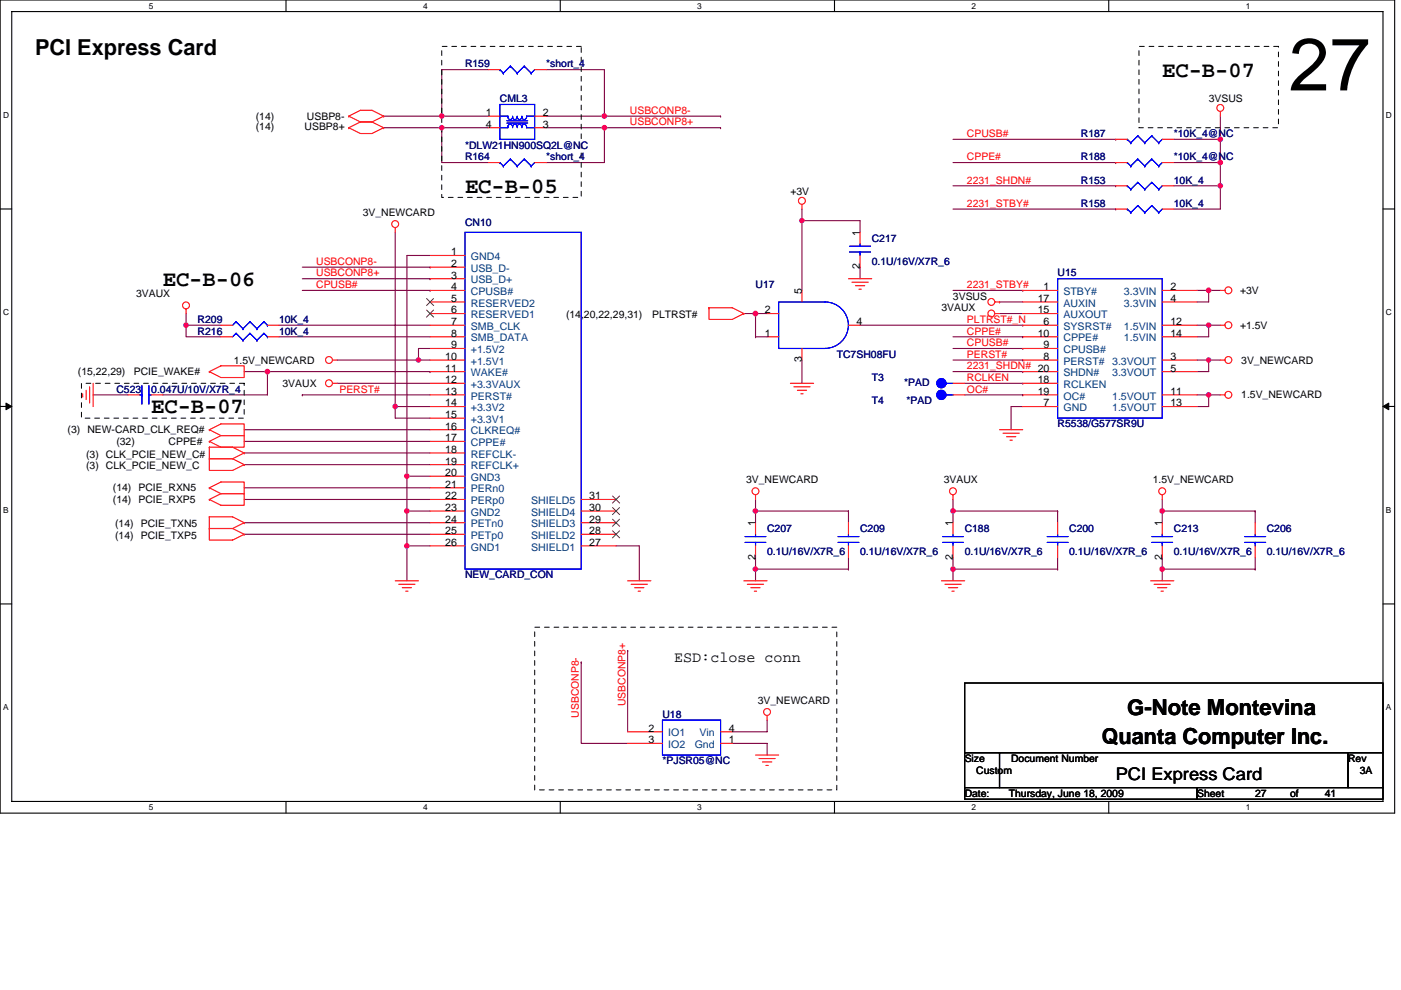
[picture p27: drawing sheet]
<svg xmlns="http://www.w3.org/2000/svg" width="297mm" height="210mm" viewBox="0 0 297 210" stroke-linecap="round" stroke-linejoin="round" font-family="sans-serif">
<defs><g id="words">
<text font-size="15.7" x="273.3" y="19.2">27</text>
<g font-size="4.7">
<text x="7.4" y="11.7">PCI Express Card</text>
<text x="246.4" y="16.2">EC-B-07</text>
<text x="98.6" y="40.9">EC-B-05</text>
<text x="34.5" y="60.6">EC-B-06</text>
<text x="32.1" y="87.7">EC-B-07</text>
<text x="239" y="151.7">G-Note Montevina</text>
<text x="233.6" y="157.8">Quanta Computer Inc.</text>
</g>
<text font-size="3.7" x="236.6" y="165.4">PCI Express Card</text>
<text font-size="3.2" x="142.9" y="140.5">ESD:close conn</text>
<g font-size="2.2" fill="#000080">
<text x="98.6" y="14.3">R159</text>
<text x="115.8" y="14.3">*short_4</text>
<text x="106" y="21.7">CML3</text>
<text x="229.2" y="29.1">R187</text>
<text x="248.9" y="29.1">*10K_4@NC</text>
<text x="98.6" y="31.5">*DLW21HN900SQ2L@NC</text>
<text x="98.6" y="34">R164</text>
<text x="115.8" y="34">*short_4</text>
<text x="229.2" y="34">R188</text>
<text x="248.9" y="34">*10K_4@NC</text>
<text x="229.2" y="38.9">R153</text>
<text x="248.9" y="38.9">10K_4</text>
<text x="229.2" y="43.8">R158</text>
<text x="248.9" y="43.8">10K_4</text>
<text x="98.6" y="48">CN10</text>
<text x="184.8" y="51.2">C217</text>
<text x="184.8" y="56.2">0.1U/16V/X7R_6</text>
<text x="224.2" y="58.6">U15</text>
<text x="160.2" y="61.1">U17</text>
<text x="41.9" y="68.5">R209</text>
<text x="41.9" y="71">R216</text>
<text x="59.2" y="68.5">10K_4</text>
<text x="59.2" y="71">10K_4</text>
<text x="177.4" y="75.9">TC7SH08FU</text>
<text x="24.7" y="83.3">C523</text>
<text x="32.1" y="83.3">0.047U/10V/X7R_4</text>
<text x="184.8" y="80.8">T3</text>
<text x="191.7" y="81.8">*PAD</text>
<text x="184.8" y="85.7">T4</text>
<text x="192.2" y="85.7">*PAD</text>
<text x="224.2" y="90.7">R5538/G577SR9U</text>
<text x="162.6" y="112.8">C207</text>
<text x="182.3" y="112.8">C209</text>
<text x="204.5" y="112.8">C188</text>
<text x="226.7" y="112.8">C200</text>
<text x="248.9" y="112.8">C213</text>
<text x="268.6" y="112.8">C206</text>
<text x="162.6" y="117.8">0.1U/16V/X7R_6</text>
<text x="182.3" y="117.8">0.1U/16V/X7R_6</text>
<text x="204.5" y="117.8">0.1U/16V/X7R_6</text>
<text x="226.7" y="117.8">0.1U/16V/X7R_6</text>
<text x="248.9" y="117.8">0.1U/16V/X7R_6</text>
<text x="268.6" y="117.8">0.1U/16V/X7R_6</text>
<text x="98.6" y="122.7">NEW_CARD_CON</text>
<text x="140.5" y="152.3">U18</text>
<text x="140.5" y="162.1">*PJSR05@NC</text>
</g>
<g font-size="2.2">
<text x="256.3" y="21.7">3VSUS</text>
<text x="54.2" y="25.4">(14)</text>
<text x="54.2" y="27.6">(14)</text>
<text x="64.6" y="27.6">USBP8+</text>
<text x="65.1" y="25.4">USBP8-</text>
<text x="103" y="24.6">1</text>
<text x="103" y="27.1">4</text>
<text x="115.1" y="27.1">3</text>
<text x="115.1" y="24.6">2</text>
<text x="167.6" y="41.4">+3V</text>
<text x="76.9" y="45.8">3V_NEWCARD</text>
<text x="182.3" y="50" transform="rotate(-90 182.3 50)">1</text>
<text x="95.6" y="59.1">3</text>
<text x="95.6" y="56.6">2</text>
<text x="95.6" y="54.2">1</text>
<text x="182.3" y="57.1" transform="rotate(-90 182.3 57.1)">2</text>
<text x="28.8" y="63.1">3VAUX</text>
<text x="95.6" y="64">5</text>
<text x="95.6" y="61.6">4</text>
<text x="170" y="62.3" transform="rotate(-90 170 62.3)">5</text>
<text x="202.1" y="63.6">3VSUS</text>
<text x="220" y="64">17</text>
<text x="221.3" y="61.6">1</text>
<text x="248.1" y="61.6">2</text>
<text x="248.1" y="64">4</text>
<text x="262.9" y="62.3">+3V</text>
<text x="95.6" y="71.4">8</text>
<text x="95.6" y="69">7</text>
<text x="95.6" y="66.5">6</text>
<text x="120" y="67.5">(14,20,22,29,31)</text>
<text x="138.3" y="67.5">PLTRST#</text>
<text x="162.1" y="66.5">2</text>
<text x="162.1" y="71.4">1</text>
<text x="181.6" y="69">4</text>
<text x="199.6" y="66">3VAUX</text>
<text x="220" y="66.5">15</text>
<text x="220" y="71.4">10</text>
<text x="221.3" y="69">6</text>
<text x="248.1" y="69">12</text>
<text x="248.1" y="71.4">14</text>
<text x="262.9" y="69.7">+1.5V</text>
<text x="49.5" y="77.1">1.5V_NEWCARD</text>
<text x="94.4" y="76.3">10</text>
<text x="95.6" y="73.9">9</text>
<text x="170" y="76.9" transform="rotate(-90 170 76.9)">3</text>
<text x="221.3" y="73.9">9</text>
<text x="221.3" y="76.3">8</text>
<text x="248.1" y="76.3">3</text>
<text x="263.2" y="77.1">3V_NEWCARD</text>
<text x="16.5" y="79.6">(15,22,29)</text>
<text x="28.4" y="79.6">PCIE_WAKE#</text>
<text x="59.9" y="82">3VAUX</text>
<text x="94.4" y="83.7">13</text>
<text x="94.4" y="81.3">12</text>
<text x="94.4" y="78.8">11</text>
<text x="220" y="81.3">18</text>
<text x="220" y="83.7">19</text>
<text x="248.1" y="78.8">5</text>
<text x="248.1" y="83.7">11</text>
<text x="94.4" y="88.7">15</text>
<text x="94.4" y="86.2">14</text>
<text x="221.3" y="86.2">7</text>
<text x="248.1" y="86.2">13</text>
<text x="263.2" y="84.5">1.5V_NEWCARD</text>
<text x="14.3" y="91.9">(3) NEW-CARD_CLK_REQ#</text>
<text x="24.7" y="94.4">(32)</text>
<text x="35.7" y="94.4">CPPE#</text>
<text x="94.4" y="93.6">17</text>
<text x="94.4" y="91.1">16</text>
<text x="18.3" y="99.5">(3) CLK_PCIE_NEW_C</text>
<text x="18.3" y="97.1">(3) CLK_PCIE_NEW_C#</text>
<text x="94.4" y="101">20</text>
<text x="94.4" y="98.5">19</text>
<text x="94.4" y="96.1">18</text>
<text x="23.9" y="106.7">(14) PCIE_RXP5</text>
<text x="23.9" y="104.2">(14) PCIE_RXN5</text>
<text x="94.4" y="105.9">22</text>
<text x="94.4" y="103.4">21</text>
<text x="124.9" y="105.9">31</text>
<text x="158.2" y="102.5">3V_NEWCARD</text>
<text x="200.1" y="102.5">3VAUX</text>
<text x="244.4" y="102.5">1.5V_NEWCARD</text>
<text x="24.4" y="111.8">(14) PCIE_TXN5</text>
<text x="94.4" y="113.3">25</text>
<text x="94.4" y="110.8">24</text>
<text x="94.4" y="108.4">23</text>
<text x="124.9" y="113.3">28</text>
<text x="124.9" y="110.8">29</text>
<text x="124.9" y="108.4">30</text>
<text x="160.2" y="111.6" transform="rotate(-90 160.2 111.6)">1</text>
<text x="202" y="111.6" transform="rotate(-90 202 111.6)">1</text>
<text x="246.4" y="111.6" transform="rotate(-90 246.4 111.6)">1</text>
<text x="24.4" y="114.3">(14) PCIE_TXP5</text>
<text x="94.4" y="115.8">26</text>
<text x="124.9" y="115.8">27</text>
<text x="160.2" y="118.7" transform="rotate(-90 160.2 118.7)">2</text>
<text x="202" y="118.7" transform="rotate(-90 202 118.7)">2</text>
<text x="246.4" y="118.7" transform="rotate(-90 246.4 118.7)">2</text>
<text x="160.7" y="149.3">3V_NEWCARD</text>
<text x="137.5" y="155.2">2</text>
<text x="154.5" y="155.2">4</text>
<text x="137.5" y="157.6">3</text>
<text x="154.5" y="157.6">1</text>
<text x="204.5" y="161.6">Size</text>
<text x="214.4" y="161.6">Document Number</text>
<text x="285.8" y="161.6">Rev</text>
<text x="207" y="164.1">Custom</text>
<text x="288.3" y="164.1">3A</text>
<text x="204.5" y="169">Date:</text>
<text x="213.9" y="169">Thursday, June 18, 2009</text>
<text x="253.8" y="169">Sheet</text>
<text x="266.1" y="169">27</text>
<text x="273.5" y="169">of</text>
<text x="280.9" y="169">41</text>
</g>
<g font-size="2.2" fill="#f00">
<text x="133.6" y="26.6">USBCONP8+</text>
<text x="133.6" y="24.2">USBCONP8-</text>
<text x="205" y="29.1">CPUSB#</text>
<text x="205" y="34">CPPE#</text>
<text x="205" y="38.9">2231_SHDN#</text>
<text x="205" y="43.9">2231_STBY#</text>
<text x="67" y="56.2">USBCONP8-</text>
<text x="67" y="58.6">USBCONP8+</text>
<text x="67" y="61.1">CPUSB#</text>
<text x="205" y="61.1">2231_STBY#</text>
<text x="205" y="71">CPPE#</text>
<text x="205" y="68.5">PLTRST#_N</text>
<text x="205" y="73.4">CPUSB#</text>
<text x="205" y="75.9">PERST#</text>
<text x="72" y="83.3">PERST#</text>
<text x="205" y="80.8">RCLKEN</text>
<text x="205" y="78.3">2231_SHDN# 20</text>
<text x="205" y="83.3">OC#</text>
<text x="132.6" y="149.8" transform="rotate(-90 132.6 149.8)">USBCONP8+</text>
<text x="122.7" y="152.3" transform="rotate(-90 122.7 152.3)">USBCONP8-</text>
</g>
<g font-size="2.2" fill="#004080">
<text x="99.8" y="57.7">USB_D-</text>
<text x="99.8" y="55.2">GND4</text>
<text x="99.8" y="65">RESERVED2</text>
<text x="99.8" y="62.6">CPUSB#</text>
<text x="99.8" y="60.1">USB_D+</text>
<text x="225.5" y="62.6">STBY#</text>
<text x="225.5" y="65">AUXIN</text>
<text x="238.3" y="62.6">3.3VIN</text>
<text x="238.3" y="65">3.3VIN</text>
<text x="99.8" y="70">SMB_CLK</text>
<text x="99.8" y="67.5">RESERVED1</text>
<text x="225.5" y="67.5">AUXOUT</text>
<text x="225.5" y="70">SYSRST#</text>
<text x="238.3" y="70">1.5VIN</text>
<text x="99.8" y="77.4">+1.5V1</text>
<text x="99.8" y="74.9">+1.5V2</text>
<text x="99.8" y="72.4">SMB_DATA</text>
<text x="225.5" y="72.4">CPPE#</text>
<text x="225.5" y="74.9">CPUSB#</text>
<text x="225.5" y="77.4">PERST#</text>
<text x="235.8" y="77.4">3.3VOUT</text>
<text x="238.3" y="72.4">1.5VIN</text>
<text x="99.8" y="82.3">+3.3VAUX</text>
<text x="99.8" y="79.8">WAKE#</text>
<text x="225.5" y="79.8">SHDN#</text>
<text x="225.5" y="82.3">RCLKEN</text>
<text x="235.8" y="79.8">3.3VOUT</text>
<text x="99.8" y="89.7">+3.3V1</text>
<text x="99.8" y="87.2">+3.3V2</text>
<text x="99.8" y="84.8">PERST#</text>
<text x="225.5" y="84.8">OC#</text>
<text x="225.5" y="87.2">GND</text>
<text x="235.8" y="84.8">1.5VOUT</text>
<text x="235.8" y="87.2">1.5VOUT</text>
<text x="99.8" y="94.6">CPPE#</text>
<text x="99.8" y="92.1">CLKREQ#</text>
<text x="99.8" y="99.5">REFCLK+</text>
<text x="99.8" y="97.1">REFCLK-</text>
<text x="99.8" y="106.9">PERp0</text>
<text x="99.8" y="104.5">PERn0</text>
<text x="99.8" y="102">GND3</text>
<text x="112.6" y="106.9">SHIELD5</text>
<text x="99.8" y="111.9">PETn0</text>
<text x="99.8" y="109.4">GND2</text>
<text x="112.6" y="111.9">SHIELD3</text>
<text x="112.6" y="109.4">SHIELD4</text>
<text x="99.8" y="116.8">GND1</text>
<text x="99.8" y="114.3">PETp0</text>
<text x="112.6" y="116.8">SHIELD1</text>
<text x="112.6" y="114.3">SHIELD2</text>
<text x="141.7" y="156.2">IO1</text>
<text x="141.7" y="158.7">IO2</text>
<text x="147.3" y="158.7">Gnd</text>
<text x="148.3" y="156.2">Vin</text>
</g>
<g font-size="1.8">
<text x="31.6" y="1.8">5</text>
<text x="89.7" y="1.8">4</text>
<text x="147.8" y="1.8">3</text>
<text x="206" y="1.8">2</text>
<text x="264.1" y="1.8">1</text>
<text x=".7" y="25">D</text>
<text x="293.8" y="25">D</text>
<text x=".7" y="66.8">C</text>
<text x="293.8" y="66.8">C</text>
<text x=".7" y="108.7">B</text>
<text x="293.8" y="108.7">B</text>
<text x=".7" y="150.6">A</text>
<text x="293.8" y="150.6">A</text>
<text x="31.6" y="171.8">5</text>
<text x="89.7" y="171.8">4</text>
<text x="147.8" y="171.8">3</text>
<text x="206" y="171.8">2</text>
<text x="264.1" y="171.8">1</text>
</g>
</g></defs>
<path d="M0 0h295.7v172.5h-295.7zM2.5 2.5h290.7v167.5h-290.7z" fill="none" stroke="#000" stroke-width=".23"/>
<g fill="#fff">
<path d="M31.6 .3h.9v1.9h-.9z"/>
<path d="M31.6 170.2h.9v2h-.9z"/>
</g>
<path d="M60.6 0v2.5M60.6 170v2.4" fill="none" stroke="#000" stroke-width=".23"/>
<g fill="#fff">
<path d="M89.7 .3h1v1.9h-1z"/>
<path d="M89.7 170.2h1v2h-1z"/>
</g>
<path d="M118.8 0v2.5M118.8 170v2.4" fill="none" stroke="#000" stroke-width=".23"/>
<g fill="#fff">
<path d="M147.8 .3h1v1.9h-1z"/>
<path d="M147.8 170.2h1v2h-1z"/>
</g>
<path d="M176.9 0v2.5M176.9 170v2.4" fill="none" stroke="#000" stroke-width=".23"/>
<g fill="#fff">
<path d="M206 .3h1v1.9h-1z"/>
<path d="M206 170.2h1v2h-1z"/>
</g>
<path d="M235.1 0v2.5M235.1 170v2.4" fill="none" stroke="#000" stroke-width=".23"/>
<g fill="#fff">
<path d="M264.1 .3h1v1.9h-1z"/>
<path d="M264.1 170.2h1v2h-1z"/>
<path d="M.7 23.4h1.2v1.9h-1.2z"/>
<path d="M293.8 23.4h1.3v1.9h-1.3z"/>
<path d="M.7 65.3h1.2v1.9h-1.2z"/>
<path d="M293.8 65.3h1.3v1.9h-1.3z"/>
</g>
<path d="M0 44.3h2.5M293.2 44.3h2.5" fill="none" stroke="#000" stroke-width=".23"/>
<g fill="#fff">
<path d="M.7 107.1h1.1v2h-1.1z"/>
<path d="M293.8 107.1h1.2v2h-1.2z"/>
</g>
<path d="M0 86.2h2.5M293.2 86.2h2.5" fill="none" stroke="#000" stroke-width=".23"/>
<path d="M1.3 85.5l1.2 .7-1.2 .7zM293.2 86.2l1.2-.7v1.4z" fill="#000" stroke="#000" stroke-width=".21"/>
<g fill="#fff">
<path d="M.7 149h1.1v2h-1.1z"/>
<path d="M293.8 149h1.2v2h-1.2z"/>
</g>
<path d="M0 128.1h2.5M293.2 128.1h2.5M204.5 144.9h88.7v14.7h-88.7zM204.5 159.6h7.4v7.4h-7.4zM211.9 159.6h73.9v7.4h-73.9zM285.8 159.6h7.4v7.4h-7.4zM204.5 167h49.3v2.5h-49.3zM253.8 167h39.4v2.5h-39.4z" fill="none" stroke="#000" stroke-width=".23"/>
<g fill="none" stroke="#800040" stroke-width=".23">
<path d="M103.5 14.8h-9.8v9.8M115.8 14.8h12.3v9.8M81.3 24.6h12.4M81.3 27.1h12.4M93.7 24.6h.1M93.7 27.1v7.4h9.8M93.7 27.1h.1M93.7 27.1h9.8M93.7 24.6h9.8M115.8 24.6h12.3M115.8 27.1h37M128.1 27.1v7.4h-12.3"/>
<path d="M128.1 27.1h.1M128.1 24.6h24.7M152.8 27.1h.1M152.8 24.6h.1M202.1 29.5h34.5M202.1 34.5h34.5M202.1 39.4h34.5M236.6 29.5h.1M236.6 34.5h.1M236.6 39.4h.1M248.9 39.4h9.8M248.9 29.5h9.8"/>
<path d="M248.9 34.5h9.8M258.7 39.4v4.9h-9.8M258.7 29.5v5M258.7 39.4h.1M258.7 34.5h.1M258.7 29.5h.1M258.7 24.6v4.9M258.7 34.5v4.9M64.1 56.7h27.1M64.1 59.1h27.1M83.8 49.3v36.9M91.2 54.2h-4.9v61.6"/>
<path d="M91.2 56.7h.1M91.2 59.1h.1M170 46.8v14.8M170 46.8h12.3v2.5M170 46.8h.1M170 44.3v2.5M182.3 56.7v2.4M202.1 44.3h34.5M236.6 44.3h.1M39.5 69h7.3M39.5 69v2.4h7.3M39.5 69h.1"/>
<path d="M39.5 66.5v2.5M51.8 78.8h39.4M56.7 78.8h.1M56.7 78.8v5h-22.2M59.2 71.4h32M59.2 69h32M64.1 61.6h27.1M71.5 76.4h17.2M88.7 76.4h.1M88.7 76.4h2.5M91.2 61.6h.1M91.2 73.9h-2.5v2.5"/>
<path d="M91.2 78.8h.1M157.7 66.5h2.5M160.2 71.4h2.4M160.2 71.4h.1M160.2 66.5h2.4M160.2 66.5v4.9M170 76.4v4.9M182.3 69h34.5M202.1 73.9h14.7M202.1 71.4h14.7M202.1 76.4h14.7M202.1 78.8h14.7"/>
<path d="M202.1 61.6h14.7M211.9 66.5h4.9M211.9 64.1h4.9M216.8 73.9h.1M216.8 71.4h.1M216.8 76.4h.1M216.8 69h.1M216.8 61.6h.1M216.8 78.8h.1M253.8 76.4h2.5M253.8 69h2.5M253.8 61.6h2.5"/>
<path d="M256.3 61.6v2.5h-2.5M256.3 69v2.4h-2.5M256.3 61.6h2.4M256.3 76.4h2.4M256.3 61.6h.1M256.3 76.4v2.4h-2.5M256.3 69h.1M256.3 76.4h.1M256.3 69h2.4M19.7 83.8h7.4M51.8 98.6h39.4M51.8 91.1h39.4"/>
<path d="M51.8 96.1h39.4M51.8 93.6h39.4M64.1 83.8h.1M64.1 83.8h27.1M71.5 81.3h19.7M83.8 86.2v2.5h7.4M83.8 86.2h7.4M83.8 86.2h.1M204.5 81.3h12.3M204.5 83.8h12.3M216.8 81.3h.1M216.8 86.2h-2.4v4.9"/>
<path d="M216.8 83.8h.1M253.8 83.8h2.5M256.3 83.8h.1M256.3 83.8v2.4h-2.5M256.3 83.8h2.4M51.8 105.9h39.4M51.8 113.3h39.4M51.8 103.5h39.4M51.8 110.9h39.4M86.3 115.8v7.4M86.3 101h4.9M86.3 115.8h4.9"/>
<path d="M86.3 108.4h.1M86.3 108.4h4.9M86.3 101h.1M86.3 115.8h.1M130.6 115.8h4.9v7.4M160.2 105.9v2.5M160.2 108.4v2.5M160.2 118.3v2.4M160.2 108.4h19.7M179.9 118.3v2.4M179.9 108.4v2.5M179.9 108.4h.1"/>
<path d="M202.1 105.9v2.5M202.1 108.4v2.5M202.1 118.3v2.4M202.1 108.4h22.1M224.2 118.3v2.4M224.2 108.4h.1M224.2 108.4v2.5M246.4 118.3v2.4M246.4 105.9v2.5M246.4 108.4v2.5M246.4 108.4h19.7M266.1 108.4v2.5"/>
<path d="M266.1 108.4h.1M266.1 118.3v2.4M133.1 138h.1M133.1 138v17.2M160.2 120.7v2.5M160.2 120.7h19.7M179.9 120.7h.1M202.1 120.7v2.5M202.1 120.7h22.1M224.2 120.7h.1M246.4 120.7v2.5M246.4 120.7h19.7"/>
<path d="M266.1 120.7h.1M123.2 140.4v17.3h9.9M123.2 140.4h.1M155.3 157.7h7.3v2.4M162.6 152.7v2.5h-7.3"/>
</g>
<g fill="#f0f" stroke="#f0f" stroke-width=".23">
<circle cx="160.2" cy="66.5" r=".49"/>
<circle cx="256.3" cy="83.7" r=".48"/>
<circle cx="88.7" cy="76.4" r=".48"/>
<circle cx="202.1" cy="120.7" r=".48"/>
<circle cx="56.7" cy="78.8" r=".48"/>
<circle cx="86.3" cy="108.4" r=".48"/>
<circle cx="246.4" cy="108.4" r=".48"/>
<circle cx="160.2" cy="108.4" r=".48"/>
<circle cx="83.8" cy="86.2" r=".48"/>
<circle cx="246.4" cy="120.7" r=".48"/>
<circle cx="86.3" cy="101" r=".48"/>
<circle cx="256.2" cy="61.6" r=".48"/>
<circle cx="170" cy="46.8" r=".48"/>
<circle cx="202.1" cy="108.4" r=".48"/>
<circle cx="86.3" cy="115.8" r=".49"/>
<circle cx="256.3" cy="69" r=".48"/>
<circle cx="256.3" cy="76.4" r=".48"/>
<circle cx="160.2" cy="120.7" r=".48"/>
<circle cx="258.7" cy="39.4" r=".48"/>
<circle cx="258.7" cy="34.5" r=".48"/>
<circle cx="258.7" cy="29.5" r=".49"/>
<circle cx="93.6" cy="24.6" r=".48"/>
<circle cx="93.6" cy="27.1" r=".48"/>
<circle cx="128.1" cy="27.1" r=".48"/>
<circle cx="128.1" cy="24.6" r=".49"/>
<circle cx="39.4" cy="69" r=".48"/>
</g>
<g fill="none" stroke="#f00" stroke-width=".23">
<path d="M103.5 14.8h2.5M113.4 14.8h2.4M74 27.1h.1M74 27.1l2.4 1.2h2.5l2.4-1.2M74 24.6l2.4-1.2h2.5l2.4 1.2M74 24.6h.1M74 24.6l2.4 1.3M76.4 25.9h2.5M76.4 25.9l-2.4 1.2M78.9 25.9l2.4 1.2M81.3 27.1h.1M81.3 24.6h.1"/>
<path d="M81.3 24.6l-2.4 1.3M103.5 34.5h2.5M103.5 24.6h2.5M103.5 27.1h2.5M113.4 34.5h2.4M113.4 24.6h2.4M113.4 27.1h2.4M236.6 29.5h2.4M236.6 34.5h2.4M236.6 39.4h2.4M246.4 29.5h2.5M246.4 34.5h2.5"/>
<path d="M246.4 39.4h2.5M258.7 23.6v1M83.8 48.3v1M91.2 59.1h7.4M91.2 56.7h7.4M91.2 54.2h7.4M170 43.3v1M179.9 59.1h4.9M180.6 59.9h3.5M182.3 49.3v2.4M182.3 54.2v2.5M236.6 44.3h2.4"/>
<path d="M246.4 44.3h2.5M39.5 65.5v1M44.4 78.8l2.4-1.2h5v2.5h-5zM44.4 78.8h.1M46.8 69h2.5M46.8 71.4h2.5M56.7 69h2.5M56.7 71.4h2.5M70.5 76.4h1M91.2 64.1h7.4M91.2 69h7.4M91.2 71.4h7.4"/>
<path d="M91.2 66.5h7.4M91.2 61.6h7.4M91.2 76.4h7.4M91.2 78.8h7.4M91.2 73.9h7.4M150.3 65.3h5l2.4 1.2M150.3 65.3v2.5h5l2.4-1.3M150.3 65.3h.1M157.7 66.5h.1M162.6 71.4h2.5M162.6 66.5h2.5M170 61.6v2.5"/>
<path d="M170 73.9v2.5M179.9 69h2.4M181.4 60.6h1.9M182.1 61.3h.5M210.9 66.5h1M210.9 64.1h1M211.9 64.1h.1M216.8 64.1h7.4M216.8 69h7.4M216.8 71.4h7.4M216.8 66.5h7.4M216.8 61.6h7.4"/>
<path d="M216.8 76.4h7.4M216.8 78.8h7.4M216.8 73.9h7.4M246.4 64.1h7.4M246.4 69h7.4M246.4 71.4h7.4M246.4 61.6h7.4M246.4 76.4h7.4M246.4 78.8h7.4M258.7 76.4h1M258.7 61.6h1M258.7 69h1"/>
<path d="M17.5 84h.1M17.5 83.5v.5M18.3 82.8v2M19 82v3.5M19.7 81.3v4.9M27.1 83.8h2.5M32.1 83.8h2.4M44.4 97.3h4.9M44.4 97.3v2.5h4.9l2.5-1.2M44.4 97.3h.1M44.4 91.1l2.4-1.2h5v2.5h-5M44.4 91.1h.1"/>
<path d="M44.4 94.8h4.9l2.5 1.3M44.4 94.8v2.5h4.9M44.4 94.8h.1M44.4 93.6h.1M44.4 91.1l2.4 1.3M46.8 92.4h5v2.4h-5l-2.4-1.2M46.8 92.4l-2.4 1.2M49.3 97.3l2.5 1.3M51.8 98.6h.1M51.8 96.1h.1M51.8 96.1l-2.5 1.2M70.5 81.3h1"/>
<path d="M91.2 81.3h7.4M91.2 83.8h7.4M91.2 86.2h7.4M91.2 98.6h7.4M91.2 96.1h7.4M91.2 93.6h7.4M91.2 91.1h7.4M91.2 88.7h7.4M167.6 81.3h4.9M168.3 82h3.5M169.1 82.8h1.9M169.8 83.5h.5"/>
<path d="M202.1 81.3h2.4M202.1 83.8h2.4M211.9 91.1h4.9M212.7 91.9h3.4M213.4 92.6h2M214.1 93.4h.5M216.8 81.3h7.4M216.8 83.8h7.4M216.8 86.2h7.4M246.4 83.8h7.4M246.4 86.2h7.4M258.7 83.8h1"/>
<path d="M44.4 109.6h4.9l2.5 1.3M44.4 109.6v2.5h4.9M44.4 109.6h.1M44.4 105.9h.1M44.4 112.1h4.9M44.4 112.1v2.5h4.9l2.5-1.3M44.4 112.1h.1M44.4 103.5l2.4-1.3h5v2.5h-5M44.4 103.5h.1M44.4 103.5l2.4 1.2M46.8 104.7h5v2.5h-5l-2.4-1.3M46.8 104.7l-2.4 1.2"/>
<path d="M49.3 112.1l2.5 1.2M51.8 110.9h.1M51.8 113.3h.1M51.8 110.9l-2.5 1.2M91.2 115.8h7.4M91.2 113.3h7.4M91.2 110.9h7.4M91.2 108.4h7.4M91.2 105.9h7.4M91.2 103.5h7.4M91.2 101h7.4M123.2 115.8h7.4"/>
<path d="M123.2 113.3h7.4M123.2 110.9h7.4M123.2 108.4h7.4M123.2 105.9h7.4M160.2 104.9v1M160.2 110.9v2.4M160.2 115.8v2.5M179.9 110.9v2.4M179.9 115.8v2.5M202.1 104.9v1M202.1 110.9v2.4M202.1 115.8v2.5"/>
<path d="M224.2 110.9v2.4M224.2 115.8v2.5M246.4 104.9v1M246.4 110.9v2.4M246.4 115.8v2.5M266.1 110.9v2.4M266.1 115.8v2.5M83.8 123.2h4.9M84.5 123.9h3.5M85.3 124.7h1.9M86 125.4h.5M133.1 123.2h4.9"/>
<path d="M133.8 123.9h3.5M134.6 124.7h1.9M135.3 125.4h.5M157.7 123.2h4.9M158.5 123.9h3.4M159.2 124.7h2M159.9 125.4h.5M199.6 123.2h4.9M200.3 123.9h3.5M201.1 124.7h1.9M201.8 125.4h.5M243.9 123.2h5"/>
<path d="M244.7 123.9h3.4M245.4 124.7h2M246.2 125.4h.5M133.1 155.2h7.4M133.1 157.7h7.4M152.8 155.2h2.5M152.8 157.7h2.5M162.6 151.8v.9M160.2 160.1h4.9M160.9 160.9h3.5M161.6 161.6h2M162.4 162.3h.5"/>
<circle cx="258.7" cy="22.9" r=".73"/>
<circle cx="83.8" cy="47.5" r=".73"/>
<circle cx="170" cy="42.6" r=".73"/>
<circle cx="39.4" cy="64.8" r=".73"/>
<circle cx="69.8" cy="76.4" r=".73"/>
<circle cx="210.2" cy="66.5" r=".72"/>
<circle cx="210.2" cy="64" r=".72"/>
<circle cx="260.4" cy="76.4" r=".73"/>
<circle cx="260.4" cy="61.6" r=".73"/>
<circle cx="260.4" cy="69" r=".73"/>
<circle cx="69.8" cy="81.3" r=".73"/>
<circle cx="260.4" cy="83.7" r=".73"/>
<circle cx="160.2" cy="104.2" r=".73"/>
<circle cx="202" cy="104.2" r=".73"/>
<circle cx="246.4" cy="104.2" r=".73"/>
<circle cx="162.6" cy="151" r=".73"/>
</g>
<path d="M93.7 9.8h29.5v32.1h-29.5zM241.5 9.8h29.6v17.3h-29.6zM17.3 81.3h34.5v7.4h-34.5zM113.4 133h64v34.5h-64z" fill="none" stroke="#000" stroke-width=".21" stroke-dasharray="1 1 1 1 1 1 1 1"/>
<g fill="none" stroke="#00f" stroke-width=".23">
<path d="M106 14.8h.1M106 14.8l.7 .7M106.7 15.5h.1M108.2 14h.1M108.2 14l1.5 1.5M108.2 14l-1.5 1.5M109.7 15.5h.1M111.1 14h.1M111.1 14l1.5 1.5M111.1 14l-1.4 1.5M112.6 15.5h.1M113.4 14.8l-.8 .7"/>
<path d="M106 22.2h7.4v7.3h-7.4zM106 34.5h.1M106 24.6h1.7v.3a.49 .49 0 0 0 .5 .5 .49 .49 0 0 0 .5-.6M106 24.6h.1M106 34.5l.7 .7M106.7 35.2h.1M107.5 25.6h4.4M107.5 26.1h4.4M108.2 33.7h.1M108.2 33.7l1.5 1.5M108.2 33.7l-1.5 1.5M108.7 26.8a.51 .51 0 0 0-.7-.4 .51 .51 0 0 0-.3 .7h-1.7"/>
<path d="M108.7 24.6v.3a.48 .48 0 0 0 .5 .5 .48 .48 0 0 0 .4-.6M109.6 26.8a.51 .51 0 0 0-.6-.4 .51 .51 0 0 0-.3 .7M109.7 35.2h.1M109.7 24.6v.3a.49 .49 0 0 0 .4 .5 .49 .49 0 0 0 .5-.6M110.6 26.8a.51 .51 0 0 0-.6-.4 .51 .51 0 0 0-.3 .7M110.7 27.1a.54 .54 0 0 1 .5-.7 .54 .54 0 0 1 .5 .7h1.7M110.7 24.6a.51 .51 0 0 0 .3 .7 .51 .51 0 0 0 .6-.4l.1-.3h1.7M111.1 33.7h.1M111.1 33.7l1.5 1.5M111.1 33.7l-1.4 1.5M112.6 35.2h.1M113.4 34.5l-.8 .7"/>
<path d="M239 29.5h.1M239 39.4h.1M239 34.5h.1M239 29.5l.8 .8M239 39.4l.8 .8M239 34.5l.8 .7M239.8 30.3h.1M239.8 35.2h.1M241.2 28.8h.1M241.2 38.7h.1M241.2 33.7h.1M241.2 28.8l1.5 1.5"/>
<path d="M241.2 28.8l-1.4 1.5M241.2 38.7l1.5 1.5M241.2 38.7l-1.4 1.5M241.2 33.7l1.5 1.5M241.2 33.7l-1.4 1.5M242.7 30.3h.1M242.7 35.2h.1M244.2 28.8h.1M244.2 38.7h.1M244.2 33.7h.1M244.2 28.8l1.5 1.5M244.2 28.8l-1.5 1.5"/>
<path d="M244.2 38.7l1.5 1.5M244.2 38.7l-1.5 1.5M244.2 33.7l1.5 1.5M244.2 33.7l-1.5 1.5M245.7 30.3h.1M245.7 35.2h.1M246.4 29.5l-.7 .8M246.4 39.4l-.7 .8M246.4 34.5l-.7 .7M98.6 49.3h24.6v71.4h-24.6zM180.1 53.4h4.5M180.1 52.2h4.5"/>
<path d="M182.3 51.7v.5M182.3 53.4h.1M182.3 53.4v.8M224.2 59.1h22.2v29.6h-22.2zM239 44.3h.1M239 44.3l.8 .8M239.8 45.1h.1M239.8 40.2h.1M241.2 43.6h.1M241.2 43.6l1.5 1.5M241.2 43.6l-1.4 1.5M242.7 45.1h.1"/>
<path d="M242.7 40.2h.1M244.2 43.6h.1M244.2 43.6l1.5 1.5M244.2 43.6l-1.5 1.5M245.7 45.1h.1M245.7 40.2h.1M246.4 44.3l-.7 .8M50.1 68.2h.1M50.1 70.7h.1M50.1 68.2l-.8 .8M50.1 68.2l1.4 1.5M50.1 70.7l-.8 .7"/>
<path d="M50.1 70.7l1.4 1.5M51.5 69.7h.1M51.5 72.2h.1M53 68.2h.1M53 70.7h.1M53 68.2l-1.5 1.5M53 68.2l1.5 1.5M53 70.7l-1.5 1.5M53 70.7l1.5 1.5M54.5 69.7h.1M54.5 72.2h.1M56 68.2h.1"/>
<path d="M56 70.7h.1M56 68.2l-1.5 1.5M56 68.2l.7 .8M56 70.7l-1.5 1.5M56 70.7l.7 .7M56.7 69h.1M56.7 71.4h.1M174.9 64.1a4.9 4.9 0 0 1 5 4.9 4.9 4.9 0 0 1-5 4.9M175 64.1h-9.9v9.8h9.9M29.6 83.8h.5M30.1 81.8v3.9M30.1 83.8h.1"/>
<path d="M31.6 83.8h.5M31.6 81.8v3.9M200.6 81.3h.1M200.6 83.8h.1M200.6 81.3h1.5M200.6 83.8h1.5M158 115h4.4M158 113.8h4.4M160.2 113.3v.5M160.2 115h.1M160.2 115v.8M177.7 115h4.4"/>
<path d="M177.7 113.8h4.4M179.9 113.3v.5M179.9 115h.1M179.9 115v.8M199.9 115h4.4M199.9 113.8h4.4M202.1 113.3v.5M202.1 115h.1M202.1 115v.8M222 115h4.5M222 113.8h4.5M224.2 113.3v.5"/>
<path d="M224.2 115h.1M224.2 115v.8M244.2 115h4.4M244.2 113.8h4.4M246.4 113.3v.5M246.4 115h.1M246.4 115v.8M263.9 115h4.4M263.9 113.8h4.4M266.1 113.3v.5M266.1 115h.1M266.1 115v.8"/>
<path d="M140.5 152.7h12.3v7.4h-12.3z"/>
</g>
<g fill="#00f" stroke="#00f" stroke-width=".23">
<circle cx="199.6" cy="81.3" r=".98"/>
<circle cx="199.6" cy="83.8" r=".98"/>
</g>
<path d="M90.4 65.8l1.5 1.5M90.4 63.3l1.5 1.5M91.9 65.8l-1.5 1.5M91.9 63.3l-1.5 1.5M129.9 112.6l1.5 1.5M129.9 110.1l1.5 1.5M129.9 107.7l1.5 1.5M129.9 105.2l1.5 1.5M131.4 112.6l-1.5 1.5M131.4 110.1l-1.5 1.5M131.4 107.7l-1.5 1.5M131.4 105.2l-1.5 1.5" fill="none" stroke="#804000" stroke-width=".21"/>
<use href="#words"/>
</svg>
